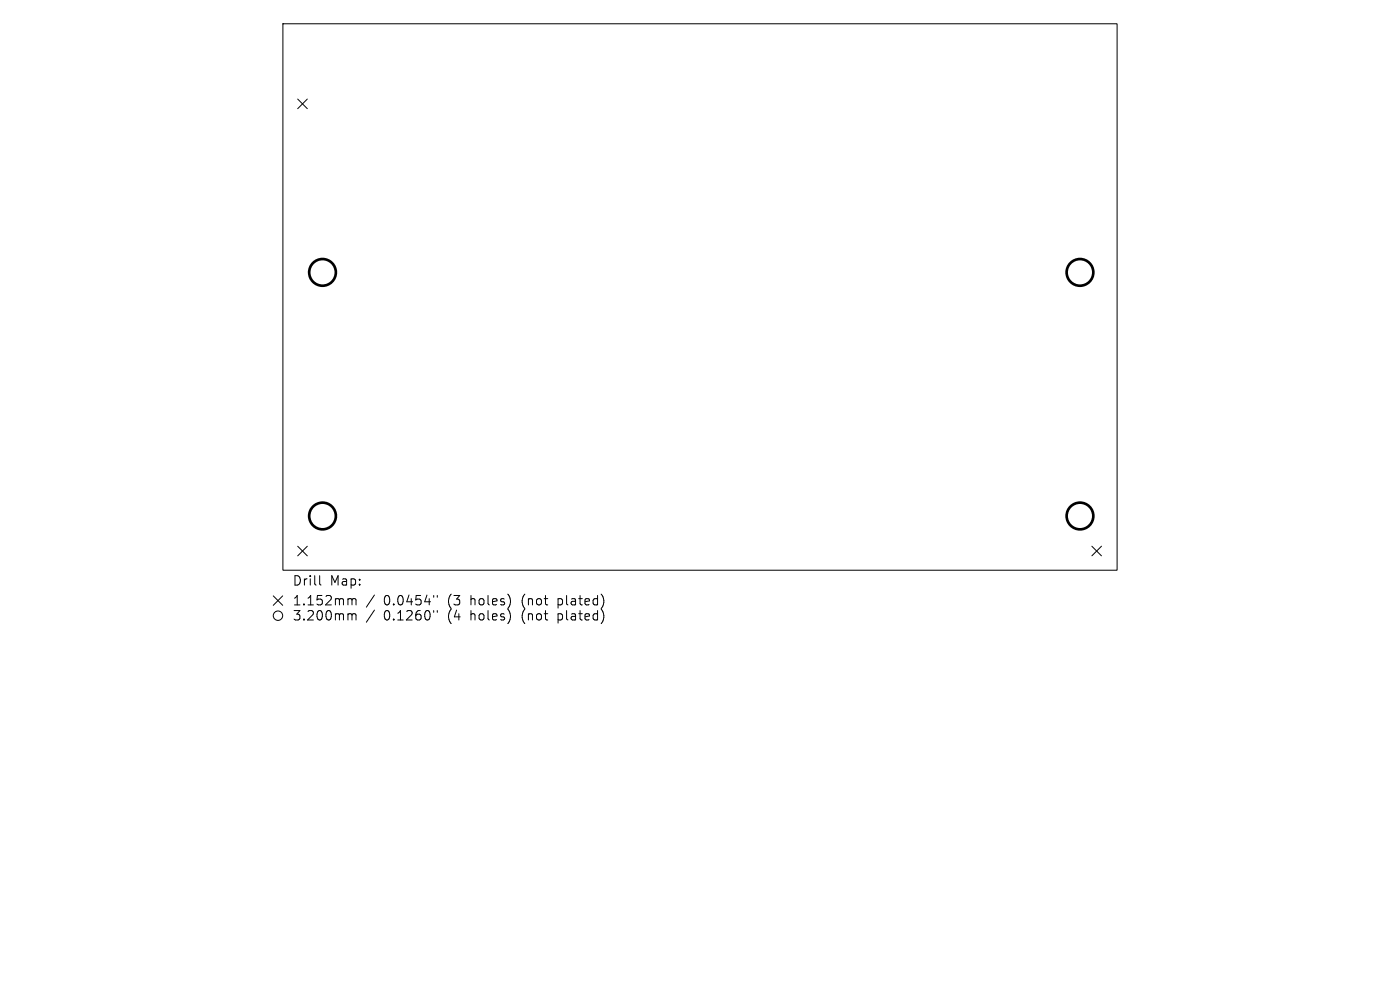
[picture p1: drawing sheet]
<svg xmlns="http://www.w3.org/2000/svg" width="297mm" height="210mm" viewBox="0 0 297 210" stroke-linecap="round" stroke-linejoin="round" font-family="sans-serif">
<defs><g id="words">
<g font-size="2.8">
<text x="62" y="124.5">Drill</text>
<text x="70" y="124.5">Map:</text>
<text x="62" y="128.7">1.152mm</text>
<text x="62" y="131.9">3.200mm</text>
<text x="81.4" y="128.7">0.0454&quot;</text>
<text x="81.4" y="131.9">0.1260&quot;</text>
<text x="95.1" y="128.7">(3</text>
<text x="95.1" y="131.9">(4</text>
<text x="100.1" y="128.7">holes)</text>
<text x="100.1" y="131.9">holes)</text>
<text x="111.2" y="128.7">(not</text>
<text x="111.2" y="131.9">(not</text>
<text x="119" y="128.7">plated)</text>
<text x="119" y="131.9">plated)</text>
</g>
</g></defs>
<g fill="none" stroke="#000" stroke-width=".21">
<path d="M60 5h177v116h-177zM63.2 21l2 2.1M65.2 21l-2 2.1M63.2 115.9l2 2M65.2 115.9l-2 2M231.6 115.9l2.1 2M233.7 115.9l-2.1 2M58 126.4l2 2M60 126.4l-2 2M67.8 122.1v1.7l.3 .3M74.1 127h.3l.3 .3M74.1 130.2h.3l.3 .3"/>
<path d="M74.7 127.3l.3-.3 .4 .1 .1 1.2M74.7 127.3v1M74.7 130.5v1M74.7 130.5l.3-.3 .4 .1 .1 1.2M79.4 126.2l-1.7 2.6M79.4 129.4l-1.7 2.6M92 126.3v.4M92 129.5v.4M92.8 126.3v.4M92.8 129.5v.4"/>
<circle cx="59" cy="130.6" r="1"/>
</g>
<g fill="none" stroke="#000" stroke-width=".57">
<circle cx="68.4" cy="57.8" r="2.83"/>
<circle cx="229.1" cy="57.8" r="2.83"/>
<circle cx="68.4" cy="109.5" r="2.83"/>
<circle cx="229.1" cy="109.5" r="2.83"/>
</g>
<use href="#words"/>
</svg>
